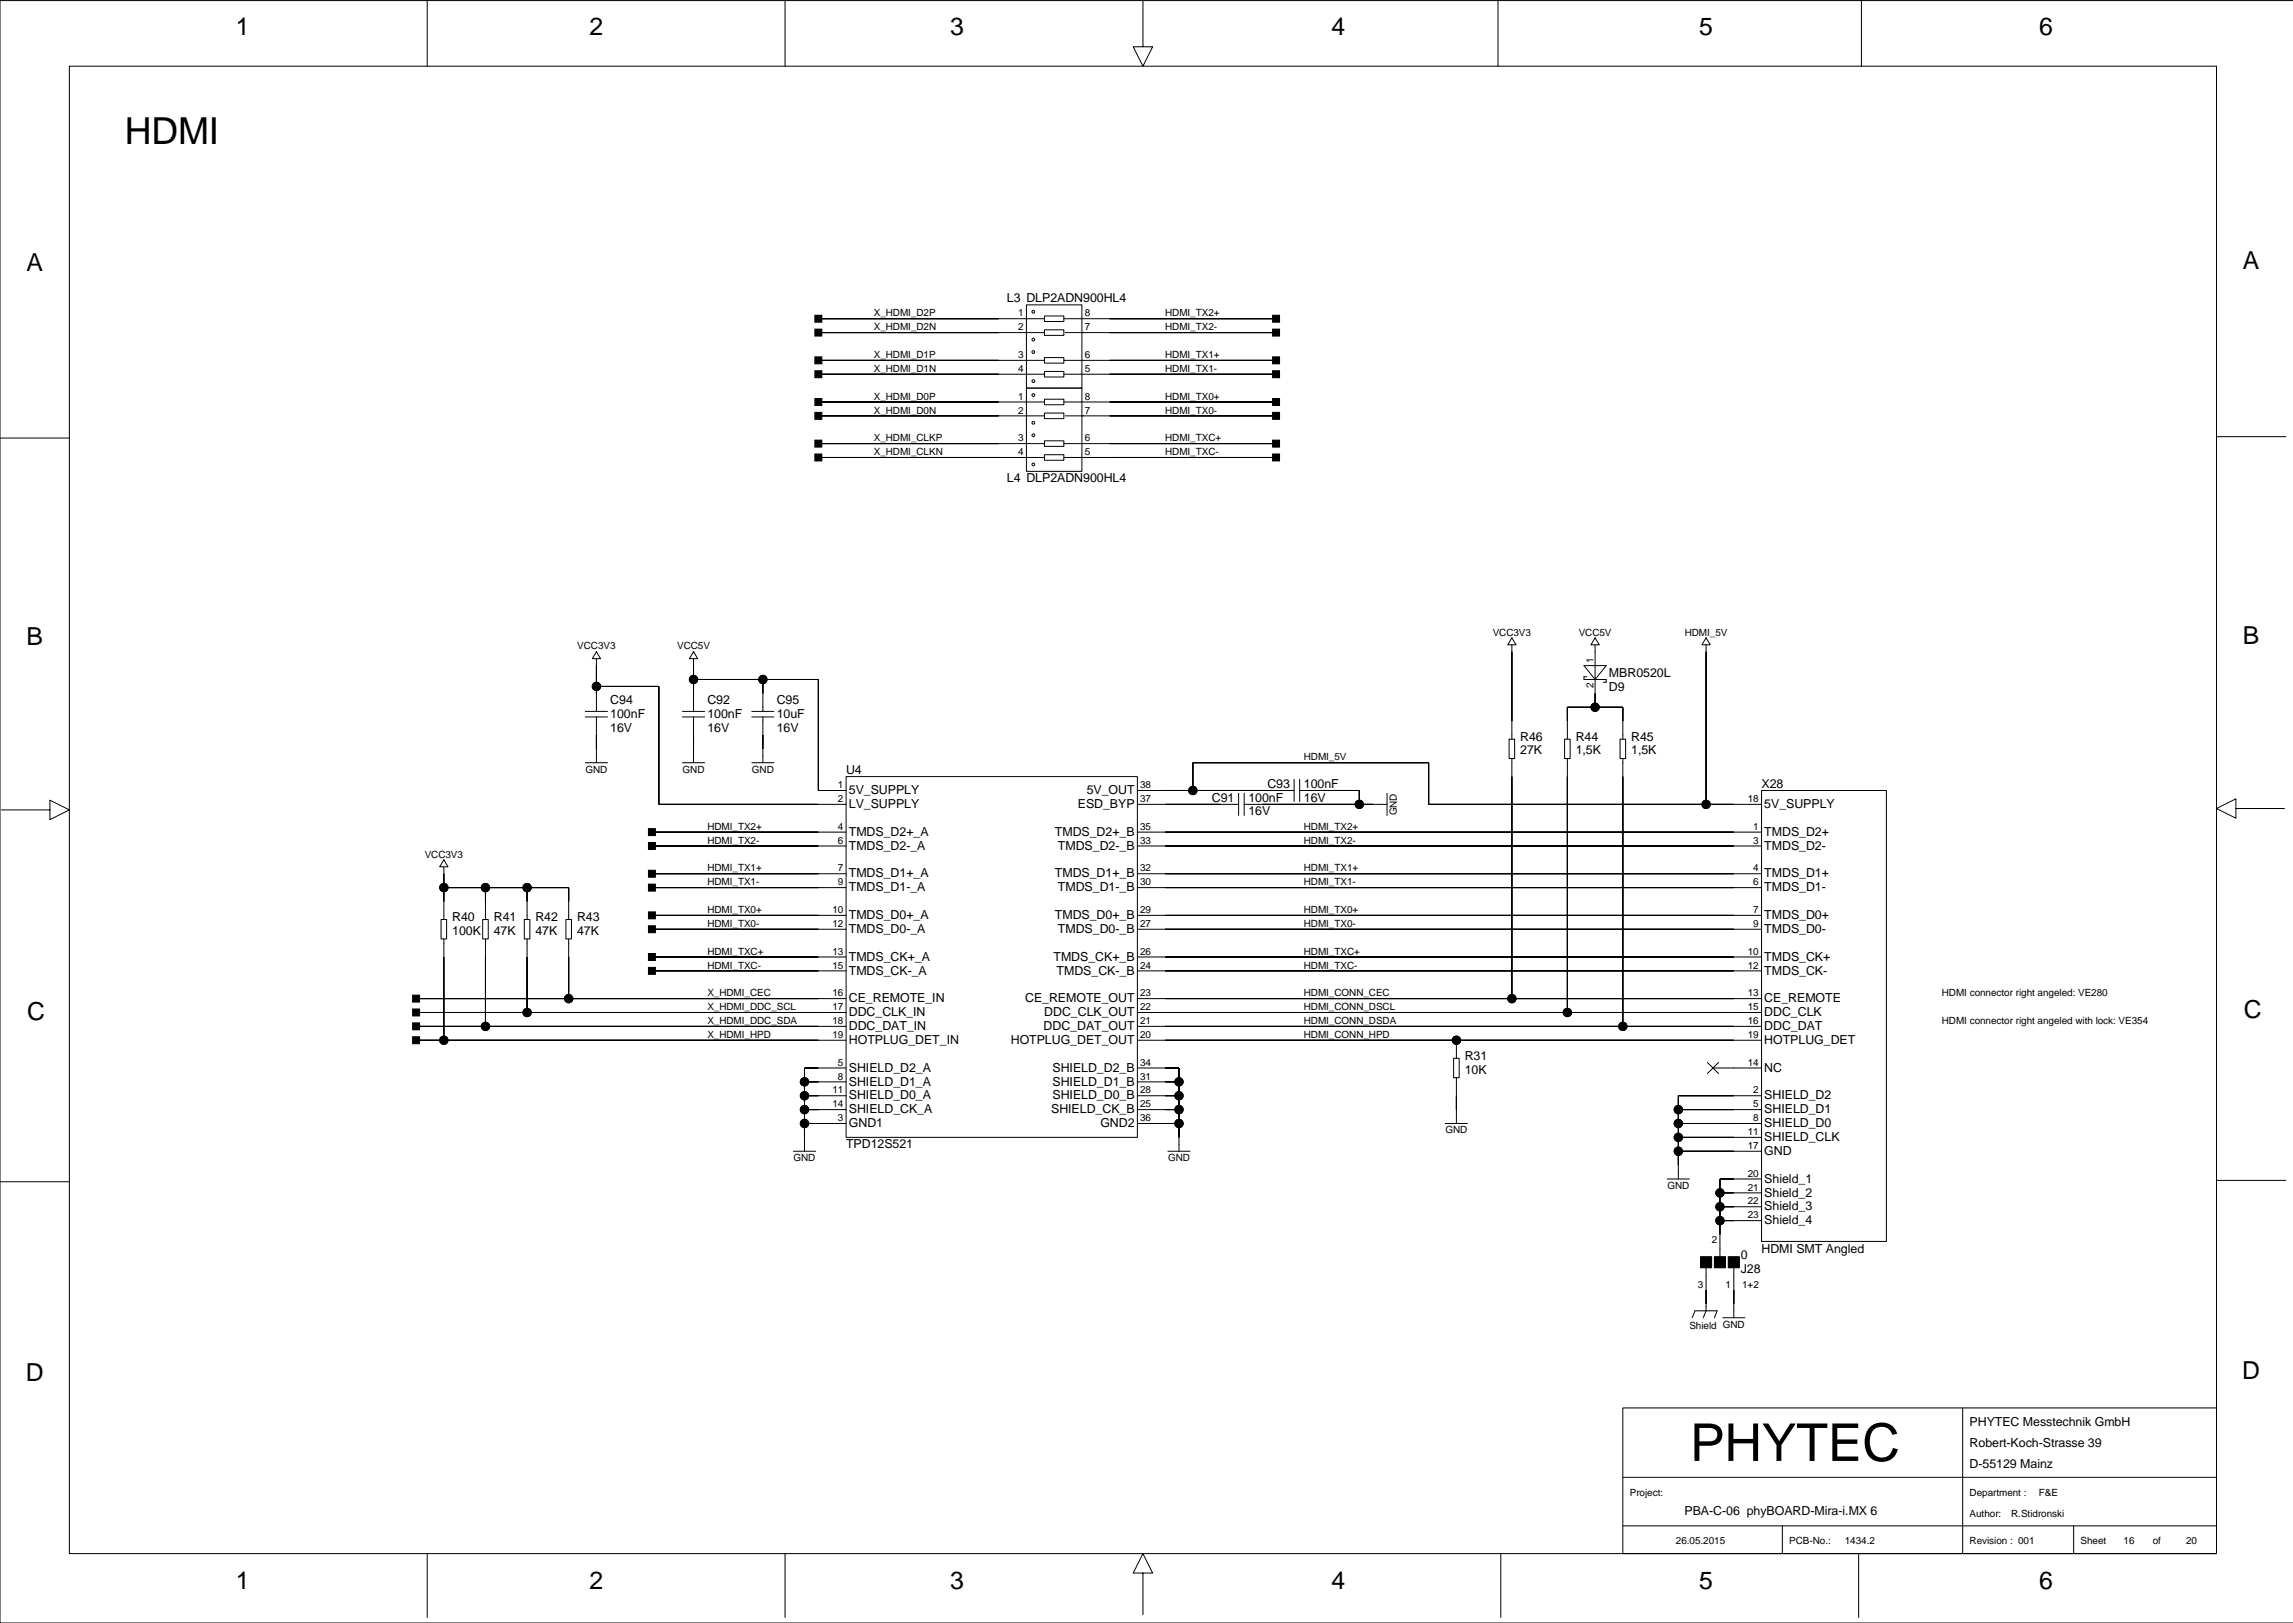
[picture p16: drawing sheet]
<svg xmlns="http://www.w3.org/2000/svg" width="420mm" height="297mm" viewBox="0 0 420 297" stroke-linecap="round" stroke-linejoin="round" font-family="sans-serif">
<defs><g id="words">
<text font-size="9.5" x="309.4" y="267.4">PHYTEC</text>
<text font-size="6.8" x="22.9" y="26.3">HDMI</text>
<g font-size="4.5">
<text x="43.2" y="6.4">1</text>
<text x="107.9" y="6.4">2</text>
<text x="174" y="6.4">3</text>
<text x="243.8" y="6.4">4</text>
<text x="311.1" y="6.4">5</text>
<text x="373.3" y="6.4">6</text>
<text x="4.8" y="49.5">A</text>
<text x="410.6" y="49.3">A</text>
<text x="4.8" y="118.1">B</text>
<text x="410.6" y="117.8">B</text>
<text x="5" y="186.7">C</text>
<text x="410.8" y="186.4">C</text>
<text x="4.7" y="252.7">D</text>
<text x="410.5" y="252.4">D</text>
<text x="43.2" y="290.8">1</text>
<text x="107.9" y="290.8">2</text>
<text x="174" y="290.8">3</text>
<text x="243.8" y="290.8">4</text>
<text x="311.1" y="290.8">5</text>
<text x="373.3" y="290.8">6</text>
</g>
<g font-size="2.3">
<text x="184.4" y="55.3">L3 DLP2ADN900HL4</text>
<text x="184.4" y="88.3">L4 DLP2ADN900HL4</text>
<text x="294.6" y="123.8">MBR0520L</text>
<text x="111.7" y="131.5">100nF</text>
<text x="111.7" y="128.9">C94</text>
<text x="129.5" y="128.9">C92</text>
<text x="129.5" y="131.5">100nF</text>
<text x="142.2" y="128.9">C95</text>
<text x="142.2" y="131.5">10uF</text>
<text x="294.6" y="126.4">D9</text>
<text x="111.7" y="134">16V</text>
<text x="129.5" y="134">16V</text>
<text x="142.2" y="134">16V</text>
<text x="278.3" y="135.5">R46</text>
<text x="288.5" y="135.5">R44</text>
<text x="298.6" y="135.5">R45</text>
<text x="154.9" y="141.6">U4</text>
<text x="278.3" y="138.1">27K</text>
<text x="288.5" y="138.1">1,5K</text>
<text x="298.6" y="138.1">1,5K</text>
<text x="155.4" y="145.4">5V_SUPPLY</text>
<text x="155.4" y="147.9">LV_SUPPLY</text>
<text x="197.3" y="147.9">ESD_BYP</text>
<text x="199" y="145.4">5V_OUT</text>
<text x="221.9" y="146.7">C91</text>
<text x="228.5" y="146.7">100nF</text>
<text x="228.5" y="149.2">16V</text>
<text x="232" y="144.2">C93</text>
<text x="238.7" y="146.7">16V</text>
<text x="238.7" y="144.2">100nF</text>
<text x="322.5" y="144.2">X28</text>
<text x="323" y="147.9">5V_SUPPLY</text>
<text x="155.4" y="153">TMDS_D2+_A</text>
<text x="155.4" y="155.5">TMDS_D2-_A</text>
<text x="193.1" y="153">TMDS_D2+_B</text>
<text x="193.7" y="155.5">TMDS_D2-_B</text>
<text x="323" y="153">TMDS_D2+</text>
<text x="323" y="155.5">TMDS_D2-</text>
<text x="155.4" y="160.6">TMDS_D1+_A</text>
<text x="193.1" y="160.6">TMDS_D1+_B</text>
<text x="323" y="160.6">TMDS_D1+</text>
<text x="155.4" y="163.1">TMDS_D1-_A</text>
<text x="193.7" y="163.1">TMDS_D1-_B</text>
<text x="323" y="163.1">TMDS_D1-</text>
<text x="82.8" y="168.5">R40</text>
<text x="82.8" y="171.1">100K</text>
<text x="90.4" y="168.5">R41</text>
<text x="90.4" y="171.1">47K</text>
<text x="98" y="171.1">47K</text>
<text x="98" y="168.5">R42</text>
<text x="105.6" y="171.1">47K</text>
<text x="105.6" y="168.5">R43</text>
<text x="155.4" y="168.2">TMDS_D0+_A</text>
<text x="155.4" y="170.7">TMDS_D0-_A</text>
<text x="193.1" y="168.2">TMDS_D0+_B</text>
<text x="193.7" y="170.7">TMDS_D0-_B</text>
<text x="323" y="168.2">TMDS_D0+</text>
<text x="323" y="170.7">TMDS_D0-</text>
<text x="155.4" y="175.8">TMDS_CK+_A</text>
<text x="155.4" y="178.4">TMDS_CK-_A</text>
<text x="192.9" y="175.8">TMDS_CK+_B</text>
<text x="193.4" y="178.4">TMDS_CK-_B</text>
<text x="323" y="175.8">TMDS_CK+</text>
<text x="323" y="178.4">TMDS_CK-</text>
<text x="155.4" y="183.4">CE_REMOTE_IN</text>
<text x="155.4" y="186">DDC_CLK_IN</text>
<text x="187.7" y="183.4">CE_REMOTE_OUT</text>
<text x="191.2" y="186">DDC_CLK_OUT</text>
<text x="323" y="186">DDC_CLK</text>
<text x="323" y="183.4">CE_REMOTE</text>
<text x="155.4" y="188.5">DDC_DAT_IN</text>
<text x="155.4" y="191.1">HOTPLUG_DET_IN</text>
<text x="185.1" y="191.1">HOTPLUG_DET_OUT</text>
<text x="191.1" y="188.5">DDC_DAT_OUT</text>
<text x="323" y="188.5">DDC_DAT</text>
<text x="323" y="191.1">HOTPLUG_DET</text>
<text x="155.4" y="196.1">SHIELD_D2_A</text>
<text x="192.7" y="196.1">SHIELD_D2_B</text>
<text x="268.2" y="193.9">R31</text>
<text x="268.2" y="196.5">10K</text>
<text x="323" y="196.1">NC</text>
<text x="155.4" y="198.7">SHIELD_D1_A</text>
<text x="155.4" y="201.2">SHIELD_D0_A</text>
<text x="155.4" y="203.8">SHIELD_CK_A</text>
<text x="192.4" y="203.8">SHIELD_CK_B</text>
<text x="192.7" y="198.7">SHIELD_D1_B</text>
<text x="192.7" y="201.2">SHIELD_D0_B</text>
<text x="323" y="201.2">SHIELD_D2</text>
<text x="323" y="203.8">SHIELD_D1</text>
<text x="155.4" y="206.3">GND1</text>
<text x="201.5" y="206.3">GND2</text>
<text x="323" y="206.3">SHIELD_D0</text>
<text x="323" y="208.8">SHIELD_CLK</text>
<text x="154.9" y="210.2">TPD12S521</text>
<text x="323" y="211.4">GND</text>
<text x="323" y="219">Shield_2</text>
<text x="323" y="221.5">Shield_3</text>
<text x="323" y="216.5">Shield_1</text>
<text x="323" y="224.1">Shield_4</text>
<text x="318.7" y="233">J28</text>
<text x="318.7" y="230.5">0</text>
<text x="322.5" y="229.2">HDMI SMT Angled</text>
<text x="360.6" y="261">PHYTEC Messtechnik GmbH</text>
<text x="360.6" y="268.6">D-55129 Mainz</text>
<text x="360.6" y="264.8">Robert-Koch-Strasse 39</text>
<text x="308.4" y="277.2">PBA-C-06 phyBOARD-Mira-i.MX 6</text>
</g>
<g font-size="1.8">
<text x="160" y="57.9">X_HDMI_D2P</text>
<text x="186.4" y="57.9">1</text>
<text x="198.6" y="57.9">8</text>
<text x="213.3" y="57.9">HDMI_TX2+</text>
<text x="160" y="60.5">X_HDMI_D2N</text>
<text x="160" y="65.5">X_HDMI_D1P</text>
<text x="186.4" y="65.5">3</text>
<text x="186.4" y="60.5">2</text>
<text x="198.6" y="65.5">6</text>
<text x="198.6" y="60.5">7</text>
<text x="213.3" y="60.5">HDMI_TX2-</text>
<text x="213.3" y="65.5">HDMI_TX1+</text>
<text x="160" y="68.1">X_HDMI_D1N</text>
<text x="186.4" y="68.1">4</text>
<text x="198.6" y="68.1">5</text>
<text x="213.3" y="68.1">HDMI_TX1-</text>
<text x="160" y="73.2">X_HDMI_D0P</text>
<text x="160" y="75.7">X_HDMI_D0N</text>
<text x="186.4" y="75.7">2</text>
<text x="186.4" y="73.2">1</text>
<text x="198.6" y="75.7">7</text>
<text x="198.6" y="73.2">8</text>
<text x="213.3" y="73.2">HDMI_TX0+</text>
<text x="213.3" y="75.7">HDMI_TX0-</text>
<text x="160" y="80.8">X_HDMI_CLKP</text>
<text x="160" y="83.3">X_HDMI_CLKN</text>
<text x="186.4" y="83.3">4</text>
<text x="186.4" y="80.8">3</text>
<text x="198.6" y="83.3">5</text>
<text x="198.6" y="80.8">6</text>
<text x="213.3" y="83.3">HDMI_TXC-</text>
<text x="213.3" y="80.8">HDMI_TXC+</text>
<text x="105.7" y="118.9">VCC3V3</text>
<text x="124" y="118.9">VCC5V</text>
<text x="273.3" y="116.3">VCC3V3</text>
<text x="289" y="116.3">VCC5V</text>
<text x="308.4" y="116.3">HDMI_5V</text>
<text x="291.7" y="125.9" transform="rotate(-90 291.7 125.9)">2</text>
<text x="291.7" y="121.3" transform="rotate(-90 291.7 121.3)">1</text>
<text x="107.2" y="141.4">GND</text>
<text x="125" y="141.4">GND</text>
<text x="137.7" y="141.4">GND</text>
<text x="238.7" y="139.2">HDMI_5V</text>
<text x="153.4" y="146.8">2</text>
<text x="153.4" y="144.3">1</text>
<text x="208.7" y="146.8">37</text>
<text x="208.7" y="144.3">38</text>
<text x="255.8" y="149.2" transform="rotate(-90 255.8 149.2)">GND</text>
<text x="320" y="146.8">18</text>
<text x="129.5" y="154.4">HDMI_TX2-</text>
<text x="129.5" y="151.9">HDMI_TX2+</text>
<text x="153.4" y="154.4">6</text>
<text x="153.4" y="151.9">4</text>
<text x="208.7" y="154.4">33</text>
<text x="208.7" y="151.9">35</text>
<text x="238.7" y="154.4">HDMI_TX2-</text>
<text x="238.7" y="151.9">HDMI_TX2+</text>
<text x="321" y="154.4">3</text>
<text x="321" y="151.9">1</text>
<text x="77.8" y="157">VCC3V3</text>
<text x="129.5" y="159.5">HDMI_TX1+</text>
<text x="153.4" y="159.5">7</text>
<text x="208.7" y="159.5">32</text>
<text x="238.7" y="159.5">HDMI_TX1+</text>
<text x="321" y="159.5">4</text>
<text x="129.5" y="162">HDMI_TX1-</text>
<text x="129.5" y="167.1">HDMI_TX0+</text>
<text x="152.4" y="167.1">10</text>
<text x="153.4" y="162">9</text>
<text x="208.7" y="167.1">29</text>
<text x="208.7" y="162">30</text>
<text x="238.7" y="162">HDMI_TX1-</text>
<text x="238.7" y="167.1">HDMI_TX0+</text>
<text x="321" y="167.1">7</text>
<text x="321" y="162">6</text>
<text x="129.5" y="169.7">HDMI_TX0-</text>
<text x="152.4" y="169.7">12</text>
<text x="208.7" y="169.7">27</text>
<text x="238.7" y="169.7">HDMI_TX0-</text>
<text x="321" y="169.7">9</text>
<text x="129.5" y="177.3">HDMI_TXC-</text>
<text x="129.5" y="174.7">HDMI_TXC+</text>
<text x="152.4" y="177.3">15</text>
<text x="152.4" y="174.7">13</text>
<text x="208.7" y="177.3">24</text>
<text x="208.7" y="174.7">26</text>
<text x="238.7" y="177.3">HDMI_TXC-</text>
<text x="238.7" y="174.7">HDMI_TXC+</text>
<text x="320" y="177.3">12</text>
<text x="320" y="174.7">10</text>
<text x="129.5" y="184.9">X_HDMI_DDC_SCL</text>
<text x="129.5" y="182.4">X_HDMI_CEC</text>
<text x="152.4" y="184.9">17</text>
<text x="152.4" y="182.4">16</text>
<text x="208.7" y="184.9">22</text>
<text x="208.7" y="182.4">23</text>
<text x="238.7" y="182.4">HDMI_CONN_CEC</text>
<text x="238.7" y="184.9">HDMI_CONN_DSCL</text>
<text x="320" y="182.4">13</text>
<text x="320" y="184.9">15</text>
<text x="355.5" y="182.4">HDMI connector right angeled: VE280</text>
<text x="129.5" y="190">X_HDMI_HPD</text>
<text x="129.5" y="187.4">X_HDMI_DDC_SDA</text>
<text x="152.4" y="187.4">18</text>
<text x="152.4" y="190">19</text>
<text x="208.7" y="190">20</text>
<text x="208.7" y="187.4">21</text>
<text x="238.7" y="190">HDMI_CONN_HPD</text>
<text x="238.7" y="187.4">HDMI_CONN_DSDA</text>
<text x="320" y="190">19</text>
<text x="320" y="187.4">16</text>
<text x="355.5" y="187.4">HDMI connector right angeled with lock: VE354</text>
<text x="153.4" y="197.6">8</text>
<text x="153.4" y="195.1">5</text>
<text x="208.7" y="197.6">31</text>
<text x="208.7" y="195.1">34</text>
<text x="320" y="195.1">14</text>
<text x="152.4" y="202.7">14</text>
<text x="152.4" y="200.1">11</text>
<text x="208.7" y="202.7">25</text>
<text x="208.7" y="200.1">28</text>
<text x="321" y="202.7">5</text>
<text x="321" y="200.1">2</text>
<text x="153.4" y="205.2">3</text>
<text x="208.7" y="205.2">36</text>
<text x="264.6" y="207.4">GND</text>
<text x="320" y="207.7">11</text>
<text x="321" y="205.2">8</text>
<text x="145.3" y="212.5">GND</text>
<text x="213.8" y="212.5">GND</text>
<text x="320" y="215.4">20</text>
<text x="320" y="210.3">17</text>
<text x="305.3" y="217.6">GND</text>
<text x="320" y="220.4">22</text>
<text x="320" y="217.9">21</text>
<text x="313.4" y="227.6">2</text>
<text x="320" y="223">23</text>
<text x="310.8" y="235.7">3</text>
<text x="315.9" y="235.7">1</text>
<text x="319" y="235.7">1+2</text>
<text x="309.3" y="243.3">Shield GND</text>
<text x="298.4" y="273.8">Project:</text>
<text x="360.6" y="273.8">Department :</text>
<text x="373.3" y="273.8">F&amp;E</text>
<text x="360.6" y="277.6">Author:</text>
<text x="368.2" y="277.6">R.Stidronski</text>
<text x="306.8" y="282.7">26.05.2015</text>
<text x="327.6" y="282.7">PCB-No.:</text>
<text x="337.7" y="282.7">1434.2</text>
<text x="360.6" y="282.7">Revision : 001</text>
<text x="380.9" y="282.7">Sheet</text>
<text x="388.8" y="282.7">16</text>
<text x="394.1" y="282.7">of</text>
<text x="400.2" y="282.7">20</text>
</g>
</g></defs>
<g fill="none" stroke="#000" stroke-width=".18">
<path d="M78.2 -.1v12.2M143.7 -.1v12.2M209.2 -.1v8.7h1.8l-1.8 3.5-1.7-3.5h1.7M274.3 -.1v12.2M340.8 -.1v12.2M419.9 .1h-419.9v296.9h419.9M149.8 58.3h41.4M187.9 55.8h10.2v15.2h-10.2zM191.2 57.8h3.6v1h-3.6zM194.8 58.3h38.8M149.8 60.9h41.4M149.8 73.6h41.4"/>
<path d="M149.8 76.1h41.4M149.8 66h41.4M149.8 68.5h41.4M187.9 71h10.2v15.3h-10.2zM191.2 68h3.6v1h-3.6zM191.2 65.4h3.6v1.1h-3.6zM191.2 60.4h3.6v1h-3.6zM191.2 73.1h3.6v1h-3.6zM191.2 75.6h3.6v1h-3.6zM194.8 73.6h38.8M194.8 66h38.8M194.8 68.5h38.8"/>
<path d="M195 60.9h38.6M195 76.1h38.6M405.8 79.9h12.7M0 80.2h12.7M149.8 81.2h41.4M149.8 83.7h41.4M191.2 83.2h3.6v1h-3.6zM191.2 80.7h3.6v1h-3.6zM194.8 81.2h38.8M194.8 83.7h38.8M109.2 119.3l.8 1.2h-1.6zM127 119.3l.7 1.2h-1.5z"/>
<path d="M276.8 116.7l.8 1.3h-1.6zM276.8 118v17.3M292 119.3h.1M292 116.7l.8 1.3h-1.5zM292 118v11.4M312.3 116.7l.8 1.3h-1.5zM312.3 118v29.2M107.2 139.6h4M107.2 130.2h4M107.2 131.2h4M109.2 125.6h11.4v21.6h34.3M109.2 120.5v9.7"/>
<path d="M109.2 131.2v8.4M124.9 139.6h4.1M124.9 130.2h4.1M124.9 131.2h4.1M127 124.4h22.8v20.3h5.1M127 120.5v9.7M127 131.2v8.4M137.6 139.6h4.1M137.6 130.2h4.1M137.6 131.2h4.1M139.7 124.4v5.8M139.7 131.2v8.4"/>
<path d="M276.3 135.3h1v3.5h-1zM276.8 138.8v44M286.4 135.3h1.1v3.5h-1.1zM287 135.3v-5.9h10.1v5.9M287 138.8v46.5M290 121.8h4.1l-2.1 2.6zM290.5 123.9h-.5v.5h4.1v.5h-.5M296.6 135.3h1v3.5h-1zM297.1 138.8v49M.3 148.2h8.8v-1.7l3.6 1.7-3.6 1.8v-1.8M81.3 157.4l.7 1.2h-1.5zM81.3 158.6v9.7"/>
<path d="M119.4 152.3h35.5M119.4 154.8h35.5M119.4 159.9h35.5M154.9 142.1h53.3v66.1h-53.3zM208.2 144.7h28.7M208.2 147.2h18.6M208.2 152.3h114.3M208.2 154.8h114.3M208.2 159.9h114.3M218.4 144.7v-5.1h43.2v7.6h60.9M226.8 145.2v4M227.8 147.2h26.1"/>
<path d="M227.8 145.2v4M236.9 142.6v4.1M237.9 144.7h11v2.5M237.9 142.6v4.1M253.9 145.2v4M322.5 144.7h22.9v82.5h-22.9zM409.4 148v1.8l-3.6-1.8 3.6-1.8v1.8h8.8M80.8 168.3h1v3.5h-1zM81.3 162.4h22.8v5.9M81.3 171.8v18.6M88.4 168.3h1v3.5h-1zM88.9 162.4v5.9"/>
<path d="M88.9 171.8v16M96 168.3h1v3.5h-1zM96.5 162.4v5.9M96.5 171.8v13.5M103.6 168.3h1v3.5h-1zM104.1 171.8v11M119.4 162.4h35.5M119.4 167.5h35.5M119.4 170.1h35.5M119.4 175.1h35.5M119.4 177.7h35.5M208.2 162.4h114.3"/>
<path d="M208.2 167.5h114.3M208.2 170.1h114.3M208.2 175.1h114.3M208.2 177.7h114.3M76.2 182.8h78.7M76.2 185.3h78.7M76.2 187.8h78.7M76.2 190.4h78.7M147.3 198h7.6M154.9 195.5h-7.6v15.2M208.2 182.8h114.3M208.2 185.3h114.3"/>
<path d="M208.2 187.8h114.3M208.2 190.4h114.3M208.2 195.5h7.7v15.2M208.2 198h7.7M266.1 193.7h1v3.5h-1zM266.6 190.4h.1M266.6 190.4v3.3M266.6 197.2v8.4M312.6 194.4l2 2.1M313.6 195.5h8.9M314.6 194.4l-2 2.1M317.4 195.5h.1"/>
<path d="M0 216.3h12.7M145.3 210.7h4M147.3 205.6h7.6M147.3 200.5h7.6M147.3 203.1h7.6M208.2 205.6h7.7M208.2 200.5h7.7M208.2 203.1h7.7M213.8 210.7h4.1M264.6 205.6h4.1M305.2 215.8h4.1M307.3 205.6h15.2"/>
<path d="M307.3 203.1h15.2M307.3 210.7h15.2M307.3 208.2h15.2M314.9 218.3h7.6M322.5 200.5h-15.2v15.3M322.5 215.8h-7.6v14.2M405.8 216h12.7M312.3 232v7.9l-.5 1.3M314.9 220.9h7.6M314.9 223.4h7.6M317.4 232v9.2M297.1 257.7h108.7v26.6h-108.7z"/>
<path d="M309.8 241.2l.5-1.3h4.1l-.5 1.3M315.4 241.2h4.1M359.3 257.7v26.6M297.1 279.3h108.7M297.1 270.4h108.7M326.3 279.3v5M379.6 279.3v5M78.2 284.3v11.7M143.7 284.3v11.7M209.2 287.9h1.8l-1.8-3.6-1.7 3.6h1.7v7.6M274.8 284.3v11.7M340.3 284.3v11.7"/>
<path d="M405.8 284.1v-272h-393.1v272.2h393.1"/>
<circle cx="189.2" cy="57.1" r=".25"/>
<circle cx="189.2" cy="64.4" r=".25"/>
<circle cx="189.2" cy="72.3" r=".25"/>
<circle cx="189.2" cy="69.8" r=".25"/>
<circle cx="189.2" cy="62.1" r=".25"/>
<circle cx="189.2" cy="77.4" r=".25"/>
<circle cx="189.2" cy="79.7" r=".25"/>
<circle cx="189.2" cy="85" r=".25"/>
<circle cx="109.2" cy="125.6" r=".76"/>
<circle cx="127" cy="124.4" r=".76"/>
<circle cx="139.7" cy="124.4" r=".76"/>
<circle cx="292" cy="129.4" r=".76"/>
<circle cx="218.4" cy="144.7" r=".76"/>
<circle cx="248.9" cy="147.2" r=".76"/>
<circle cx="312.3" cy="147.2" r=".76"/>
<circle cx="81.3" cy="162.4" r=".76"/>
<circle cx="88.9" cy="162.4" r=".76"/>
<circle cx="96.5" cy="162.4" r=".76"/>
<circle cx="81.3" cy="190.4" r=".76"/>
<circle cx="88.9" cy="187.8" r=".76"/>
<circle cx="96.5" cy="185.3" r=".76"/>
<circle cx="104.1" cy="182.8" r=".76"/>
<circle cx="147.3" cy="198" r=".76"/>
<circle cx="215.9" cy="198" r=".76"/>
<circle cx="266.6" cy="190.4" r=".76"/>
<circle cx="276.8" cy="182.8" r=".76"/>
<circle cx="287" cy="185.3" r=".76"/>
<circle cx="297.1" cy="187.8" r=".76"/>
<circle cx="147.3" cy="203.1" r=".76"/>
<circle cx="147.3" cy="200.5" r=".76"/>
<circle cx="147.3" cy="205.6" r=".76"/>
<circle cx="215.9" cy="205.6" r=".76"/>
<circle cx="215.9" cy="203.1" r=".76"/>
<circle cx="215.9" cy="200.5" r=".76"/>
<circle cx="307.3" cy="210.7" r=".76"/>
<circle cx="307.3" cy="203.1" r=".76"/>
<circle cx="307.3" cy="208.2" r=".76"/>
<circle cx="307.3" cy="205.6" r=".76"/>
<circle cx="314.9" cy="218.3" r=".76"/>
<circle cx="314.9" cy="223.4" r=".76"/>
<circle cx="314.9" cy="220.9" r=".76"/>
</g>
<g fill="#000" stroke="#000" stroke-width=".18">
<path d="M149.2 57.7h1.3v1.3h-1.3z" fill-rule="evenodd"/>
<path d="M149.8 58.3h33z" fill-rule="evenodd"/>
<path d="M233 57.7h1.3v1.3h-1.3z" fill-rule="evenodd"/>
<path d="M203.2 58.3h30.4z" fill-rule="evenodd"/>
<path d="M149.2 60.2h1.3v1.3h-1.3z" fill-rule="evenodd"/>
<path d="M149.2 72.9h1.3v1.3h-1.3z" fill-rule="evenodd"/>
<path d="M149.2 75.5h1.3v1.2h-1.3z" fill-rule="evenodd"/>
<path d="M149.2 65.3h1.3v1.3h-1.3z" fill-rule="evenodd"/>
<path d="M149.2 67.9h1.3v1.2h-1.3z" fill-rule="evenodd"/>
<path d="M149.8 60.9h33z" fill-rule="evenodd"/>
<path d="M149.8 73.6h33z" fill-rule="evenodd"/>
<path d="M149.8 76.1h33z" fill-rule="evenodd"/>
<path d="M149.8 66h33z" fill-rule="evenodd"/>
<path d="M149.8 68.5h33z" fill-rule="evenodd"/>
<path d="M233 60.2h1.3v1.3h-1.3z" fill-rule="evenodd"/>
<path d="M233 65.3h1.3v1.3h-1.3z" fill-rule="evenodd"/>
<path d="M233 67.9h1.3v1.2h-1.3z" fill-rule="evenodd"/>
<path d="M233 72.9h1.3v1.3h-1.3z" fill-rule="evenodd"/>
<path d="M233 75.5h1.3v1.2h-1.3z" fill-rule="evenodd"/>
<path d="M203.2 60.9h30.4z" fill-rule="evenodd"/>
<path d="M203.2 66h30.4z" fill-rule="evenodd"/>
<path d="M203.2 68.5h30.4z" fill-rule="evenodd"/>
<path d="M203.2 73.6h30.4z" fill-rule="evenodd"/>
<path d="M203.2 76.1h30.4z" fill-rule="evenodd"/>
<path d="M149.2 80.6h1.3v1.2h-1.3z" fill-rule="evenodd"/>
<path d="M149.2 83.1h1.3v1.3h-1.3z" fill-rule="evenodd"/>
<path d="M149.8 81.2h33z" fill-rule="evenodd"/>
<path d="M149.8 83.7h33z" fill-rule="evenodd"/>
<path d="M233 83.1h1.3v1.3h-1.3z" fill-rule="evenodd"/>
<path d="M233 80.6h1.3v1.2h-1.3z" fill-rule="evenodd"/>
<path d="M203.2 83.7h30.4z" fill-rule="evenodd"/>
<path d="M203.2 81.2h30.4z" fill-rule="evenodd"/>
<path d="M276.8 119.3v12.7z" fill-rule="evenodd"/>
<path d="M312.3 119.3v27.9z" fill-rule="evenodd"/>
<path d="M109.2 134.5v2.6z" fill-rule="evenodd"/>
<path d="M109.2 121.8v3.8z" fill-rule="evenodd"/>
<path d="M109.2 125.6v1.3z" fill-rule="evenodd"/>
<path d="M120.6 125.6v21.6z" fill-rule="evenodd"/>
<path d="M109.2 125.6h11.4z" fill-rule="evenodd"/>
<path d="M127 134.5v2.6z" fill-rule="evenodd"/>
<path d="M127 124.4v2.5z" fill-rule="evenodd"/>
<path d="M127 121.8v2.6z" fill-rule="evenodd"/>
<path d="M139.7 124.4v2.5z" fill-rule="evenodd"/>
<path d="M127 124.4h12.7z" fill-rule="evenodd"/>
<path d="M139.7 134.5v2.6z" fill-rule="evenodd"/>
<path d="M149.8 124.4v20.3z" fill-rule="evenodd"/>
<path d="M139.7 124.4h10.1z" fill-rule="evenodd"/>
<path d="M218.4 139.6v5.1z" fill-rule="evenodd"/>
<path d="M261.6 139.6v7.6z" fill-rule="evenodd"/>
<path d="M218.4 139.6h43.2z" fill-rule="evenodd"/>
<path d="M287 129.4v2.6z" fill-rule="evenodd"/>
<path d="M292 126.9v2.5z" fill-rule="evenodd"/>
<path d="M287 129.4h5z" fill-rule="evenodd"/>
<path d="M297.1 129.4v2.6z" fill-rule="evenodd"/>
<path d="M292 129.4h5.1z" fill-rule="evenodd"/>
<path d="M81.3 159.9v2.5z" fill-rule="evenodd"/>
<path d="M118.7 154.2h1.3v1.3h-1.3z" fill-rule="evenodd"/>
<path d="M118.7 151.7h1.3v1.2h-1.3z" fill-rule="evenodd"/>
<path d="M120.6 147.2h29.2z" fill-rule="evenodd"/>
<path d="M119.4 154.8h30.4z" fill-rule="evenodd"/>
<path d="M119.4 159.9h30.4z" fill-rule="evenodd"/>
<path d="M119.4 152.3h30.4z" fill-rule="evenodd"/>
<path d="M213.3 144.7h5.1z" fill-rule="evenodd"/>
<path d="M213.3 147.2h10.2z" fill-rule="evenodd"/>
<path d="M218.4 144.7h15.2z" fill-rule="evenodd"/>
<path d="M231.1 147.2h17.8z" fill-rule="evenodd"/>
<path d="M248.9 144.7v2.5z" fill-rule="evenodd"/>
<path d="M241.2 144.7h7.7z" fill-rule="evenodd"/>
<path d="M248.9 147.2h2.5z" fill-rule="evenodd"/>
<path d="M276.8 142.1v40.7z" fill-rule="evenodd"/>
<path d="M287 142.1v43.2z" fill-rule="evenodd"/>
<path d="M297.1 142.1v45.7z" fill-rule="evenodd"/>
<path d="M261.6 147.2h50.7z" fill-rule="evenodd"/>
<path d="M312.3 147.2h5.1z" fill-rule="evenodd"/>
<path d="M213.3 154.8h104.1z" fill-rule="evenodd"/>
<path d="M213.3 159.9h104.1z" fill-rule="evenodd"/>
<path d="M213.3 152.3h104.1z" fill-rule="evenodd"/>
<path d="M81.3 175.1v15.3z" fill-rule="evenodd"/>
<path d="M81.3 162.4v2.6z" fill-rule="evenodd"/>
<path d="M88.9 175.1v12.7z" fill-rule="evenodd"/>
<path d="M81.3 162.4h7.6z" fill-rule="evenodd"/>
<path d="M88.9 162.4v2.6z" fill-rule="evenodd"/>
<path d="M96.5 175.1v10.2z" fill-rule="evenodd"/>
<path d="M96.5 162.4v2.6z" fill-rule="evenodd"/>
<path d="M88.9 162.4h7.6z" fill-rule="evenodd"/>
<path d="M104.1 162.4v2.6z" fill-rule="evenodd"/>
<path d="M96.5 162.4h7.6z" fill-rule="evenodd"/>
<path d="M104.1 175.1v7.7z" fill-rule="evenodd"/>
<path d="M118.7 159.3h1.3v1.2h-1.3z" fill-rule="evenodd"/>
<path d="M118.7 161.8h1.3v1.3h-1.3z" fill-rule="evenodd"/>
<path d="M118.7 166.9h1.3v1.3h-1.3z" fill-rule="evenodd"/>
<path d="M118.7 169.4h1.3v1.3h-1.3z" fill-rule="evenodd"/>
<path d="M118.7 177.1h1.3v1.2h-1.3z" fill-rule="evenodd"/>
<path d="M118.7 174.5h1.3v1.3h-1.3z" fill-rule="evenodd"/>
<path d="M119.4 162.4h30.4z" fill-rule="evenodd"/>
<path d="M119.4 167.5h30.4z" fill-rule="evenodd"/>
<path d="M119.4 170.1h30.4z" fill-rule="evenodd"/>
<path d="M119.4 177.7h30.4z" fill-rule="evenodd"/>
<path d="M119.4 175.1h30.4z" fill-rule="evenodd"/>
<path d="M213.3 162.4h104.1z" fill-rule="evenodd"/>
<path d="M213.3 167.5h104.1z" fill-rule="evenodd"/>
<path d="M213.3 170.1h104.1z" fill-rule="evenodd"/>
<path d="M213.3 177.7h104.1z" fill-rule="evenodd"/>
<path d="M213.3 175.1h104.1z" fill-rule="evenodd"/>
<path d="M75.5 189.7h1.3v1.3h-1.3z" fill-rule="evenodd"/>
<path d="M75.5 187.2h1.3v1.3h-1.3z" fill-rule="evenodd"/>
<path d="M75.5 184.7h1.3v1.2h-1.3z" fill-rule="evenodd"/>
<path d="M75.5 182.1h1.3v1.3h-1.3z" fill-rule="evenodd"/>
<path d="M76.2 190.4h5.1z" fill-rule="evenodd"/>
<path d="M76.2 187.8h12.7z" fill-rule="evenodd"/>
<path d="M76.2 185.3h20.3z" fill-rule="evenodd"/>
<path d="M76.2 182.8h27.9z" fill-rule="evenodd"/>
<path d="M147.3 198v2.5z" fill-rule="evenodd"/>
<path d="M147.3 195.5v2.5z" fill-rule="evenodd"/>
<path d="M81.3 190.4h68.5z" fill-rule="evenodd"/>
<path d="M147.3 195.5h2.5z" fill-rule="evenodd"/>
<path d="M147.3 198h2.5z" fill-rule="evenodd"/>
<path d="M88.9 187.8h60.9z" fill-rule="evenodd"/>
<path d="M96.5 185.3h53.3z" fill-rule="evenodd"/>
<path d="M104.1 182.8h45.7z" fill-rule="evenodd"/>
<path d="M213.3 195.5h2.6z" fill-rule="evenodd"/>
<path d="M213.3 198h2.6z" fill-rule="evenodd"/>
<path d="M215.9 198v2.5z" fill-rule="evenodd"/>
<path d="M215.9 195.5v2.5z" fill-rule="evenodd"/>
<path d="M213.3 190.4h53.3z" fill-rule="evenodd"/>
<path d="M213.3 182.8h63.5z" fill-rule="evenodd"/>
<path d="M213.3 185.3h73.7z" fill-rule="evenodd"/>
<path d="M213.3 187.8h83.8z" fill-rule="evenodd"/>
<path d="M266.6 190.4h50.8z" fill-rule="evenodd"/>
<path d="M276.8 182.8h40.6z" fill-rule="evenodd"/>
<path d="M287 185.3h30.4z" fill-rule="evenodd"/>
<path d="M297.1 187.8h20.3z" fill-rule="evenodd"/>
<path d="M147.3 205.6v2.6z" fill-rule="evenodd"/>
<path d="M147.3 203.1v2.5z" fill-rule="evenodd"/>
<path d="M147.3 200.5v2.6z" fill-rule="evenodd"/>
<path d="M147.3 200.5h2.5z" fill-rule="evenodd"/>
<path d="M147.3 203.1h2.5z" fill-rule="evenodd"/>
<path d="M147.3 205.6h2.5z" fill-rule="evenodd"/>
<path d="M213.3 200.5h2.6z" fill-rule="evenodd"/>
<path d="M213.3 203.1h2.6z" fill-rule="evenodd"/>
<path d="M213.3 205.6h2.6z" fill-rule="evenodd"/>
<path d="M215.9 205.6v2.6z" fill-rule="evenodd"/>
<path d="M215.9 203.1v2.5z" fill-rule="evenodd"/>
<path d="M215.9 200.5v2.6z" fill-rule="evenodd"/>
<path d="M266.6 200.5v2.6z" fill-rule="evenodd"/>
<path d="M307.3 210.7v2.5z" fill-rule="evenodd"/>
<path d="M307.3 208.2v2.5z" fill-rule="evenodd"/>
<path d="M307.3 205.6v2.6z" fill-rule="evenodd"/>
<path d="M307.3 203.1v2.5z" fill-rule="evenodd"/>
<path d="M307.3 200.5v2.6z" fill-rule="evenodd"/>
<path d="M314.9 215.8v2.5z" fill-rule="evenodd"/>
<path d="M314.9 218.3v2.6z" fill-rule="evenodd"/>
<path d="M314.9 218.3h2.5z" fill-rule="evenodd"/>
<path d="M314.9 215.8h2.5z" fill-rule="evenodd"/>
<path d="M307.3 200.5h10.1z" fill-rule="evenodd"/>
<path d="M307.3 203.1h10.1z" fill-rule="evenodd"/>
<path d="M307.3 205.6h10.1z" fill-rule="evenodd"/>
<path d="M307.3 208.2h10.1z" fill-rule="evenodd"/>
<path d="M307.3 210.7h10.1z" fill-rule="evenodd"/>
<path d="M311.3 230h2.1v2h-2.1z" fill-rule="evenodd"/>
<path d="M312.3 236.1v2.5z" fill-rule="evenodd"/>
<path d="M313.9 230h2v2h-2z" fill-rule="evenodd"/>
<path d="M314.9 223.4v2.5z" fill-rule="evenodd"/>
<path d="M314.9 220.9v2.5z" fill-rule="evenodd"/>
<path d="M316.4 230h2v2h-2z" fill-rule="evenodd"/>
<path d="M314.9 223.4h2.5z" fill-rule="evenodd"/>
<path d="M314.9 220.9h2.5z" fill-rule="evenodd"/>
<path d="M317.4 236.1v2.5z" fill-rule="evenodd"/>
<circle cx="109.2" cy="125.6" r=".76"/>
<circle cx="127" cy="124.4" r=".76"/>
<circle cx="139.7" cy="124.4" r=".76"/>
<circle cx="292" cy="129.4" r=".76"/>
<circle cx="218.4" cy="144.7" r=".76"/>
<circle cx="248.9" cy="147.2" r=".76"/>
<circle cx="312.3" cy="147.2" r=".76"/>
<circle cx="81.3" cy="162.4" r=".76"/>
<circle cx="88.9" cy="162.4" r=".76"/>
<circle cx="96.5" cy="162.4" r=".76"/>
<circle cx="81.3" cy="190.4" r=".76"/>
<circle cx="88.9" cy="187.8" r=".76"/>
<circle cx="96.5" cy="185.3" r=".76"/>
<circle cx="104.1" cy="182.8" r=".76"/>
<circle cx="147.3" cy="198" r=".76"/>
<circle cx="215.9" cy="198" r=".76"/>
<circle cx="266.6" cy="190.4" r=".76"/>
<circle cx="276.8" cy="182.8" r=".76"/>
<circle cx="287" cy="185.3" r=".76"/>
<circle cx="297.1" cy="187.8" r=".76"/>
<circle cx="147.3" cy="203.1" r=".76"/>
<circle cx="147.3" cy="200.5" r=".76"/>
<circle cx="147.3" cy="205.6" r=".76"/>
<circle cx="215.9" cy="205.6" r=".76"/>
<circle cx="215.9" cy="203.1" r=".76"/>
<circle cx="215.9" cy="200.5" r=".76"/>
<circle cx="307.3" cy="210.7" r=".76"/>
<circle cx="307.3" cy="203.1" r=".76"/>
<circle cx="307.3" cy="208.2" r=".76"/>
<circle cx="307.3" cy="205.6" r=".76"/>
<circle cx="314.9" cy="218.3" r=".76"/>
<circle cx="314.9" cy="223.4" r=".76"/>
<circle cx="314.9" cy="220.9" r=".76"/>
</g>
<use href="#words"/>
</svg>
